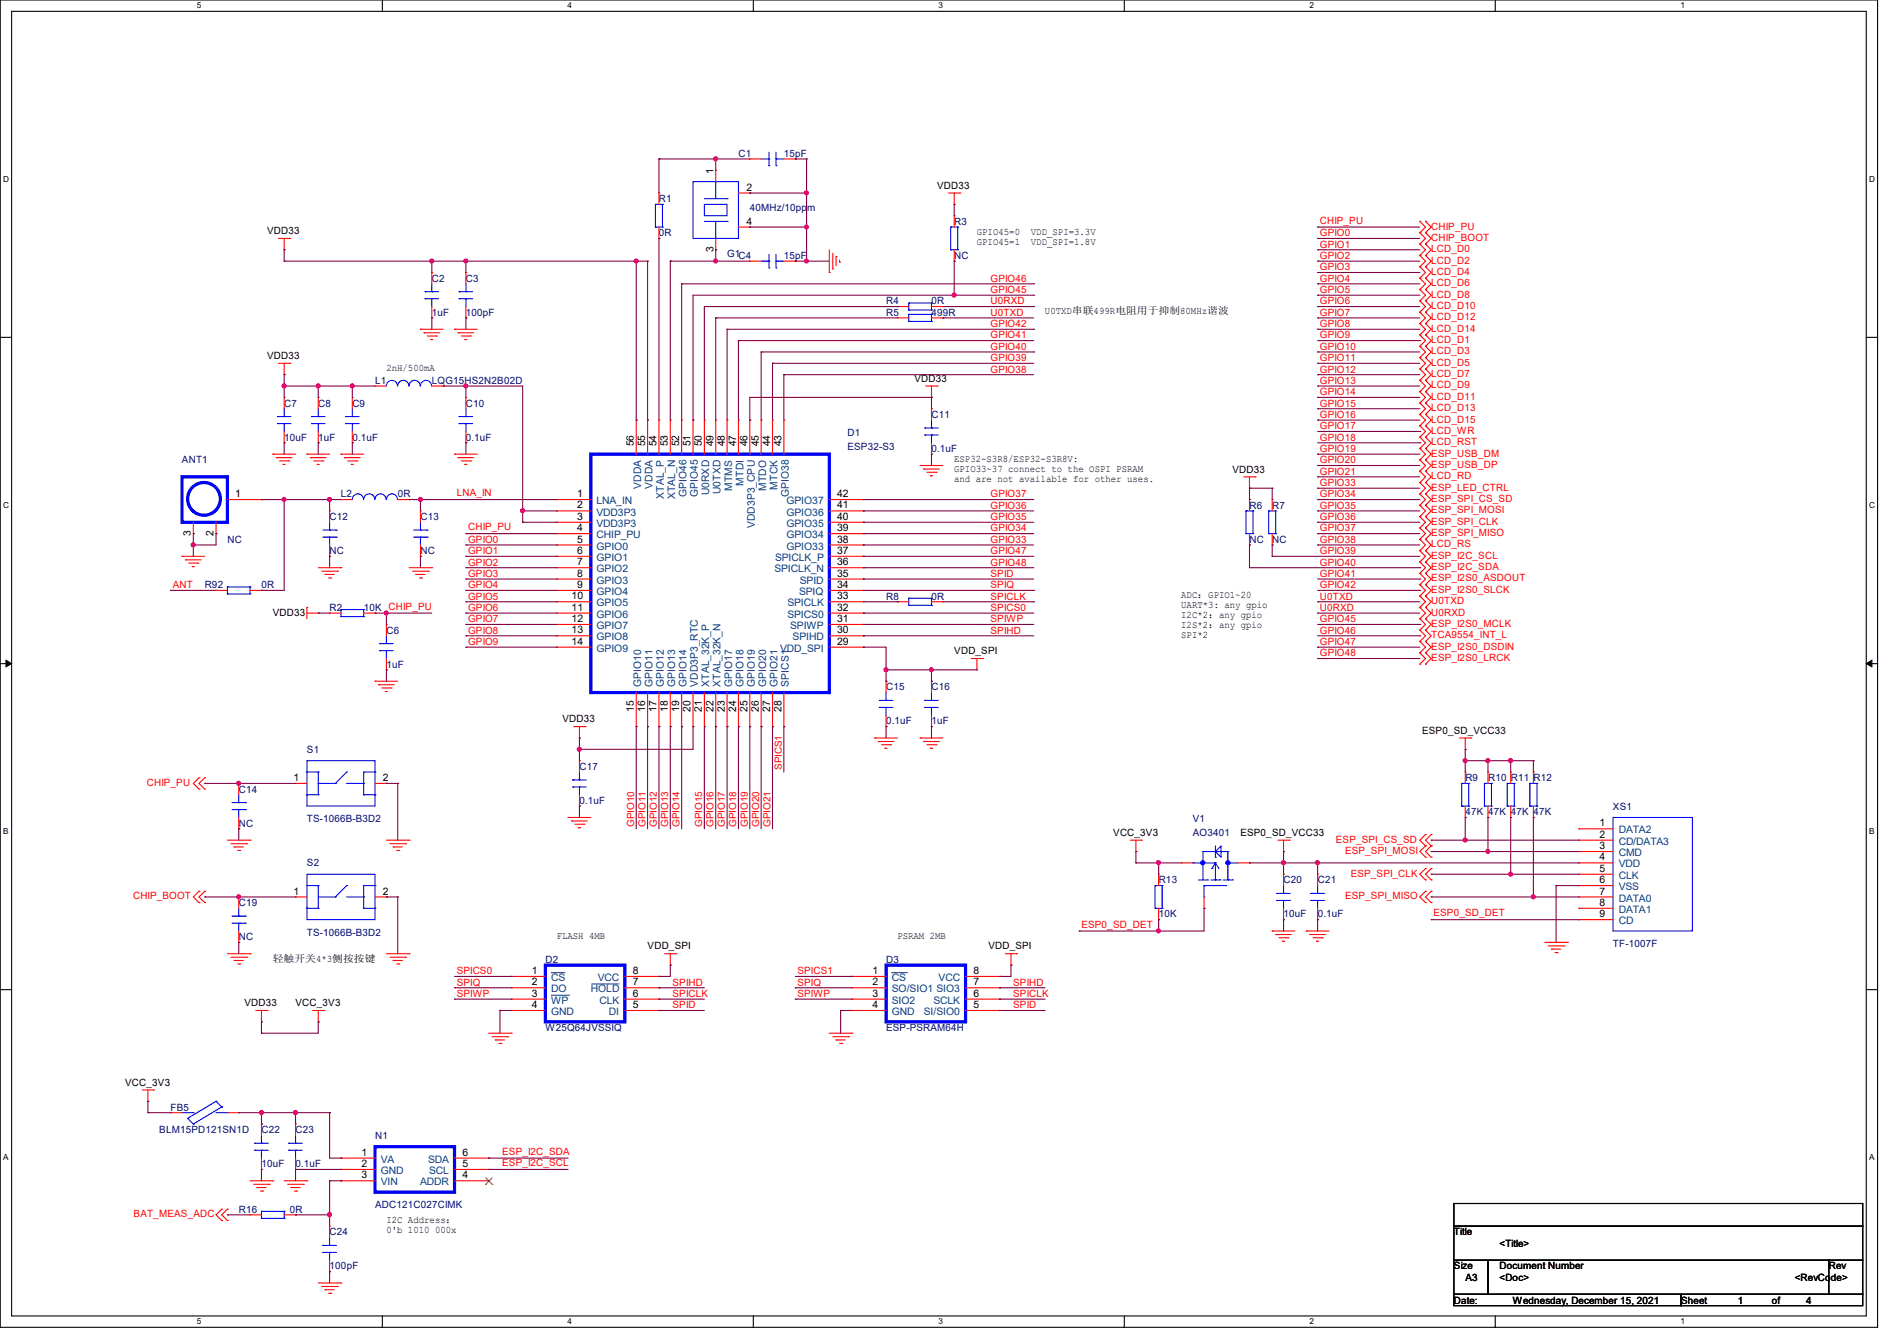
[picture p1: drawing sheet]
<svg xmlns="http://www.w3.org/2000/svg" width="297mm" height="210mm" viewBox="0 0 297 210" stroke-linecap="round" stroke-linejoin="round" font-family="sans-serif">
<defs><g id="words">
<g font-size="1.6">
<text x="111.7" y="27.2" transform="rotate(-90 111.7 27.2)">1</text>
<text x="116.9" y="29.8">2</text>
<text x="146.7" y="29.5">VDD33</text>
<text x="116.9" y="35.2">4</text>
<text x="41.8" y="36.7">VDD33</text>
<text x="111.7" y="39.5" transform="rotate(-90 111.7 39.5)">3</text>
<text x="152.9" y="36.8">GPIO45=0</text>
<text x="152.9" y="38.4">GPIO45=1</text>
<text x="161.4" y="36.8">VDD_SPI=3.3V</text>
<text x="161.4" y="38.4">VDD_SPI=1.8V</text>
<text x="163.6" y="49.2">U0TXD串联499R电阻用于抑制80MHz谐波</text>
<text x="41.8" y="56.2">VDD33</text>
<text x="60.5" y="58.1">2nH/500mA</text>
<text x="143.2" y="59.8">VDD33</text>
<text x="99.2" y="69.9" transform="rotate(-90 99.2 69.9)">56</text>
<text x="101" y="69.9" transform="rotate(-90 101 69.9)">55</text>
<text x="102.8" y="69.9" transform="rotate(-90 102.8 69.9)">54</text>
<text x="104.6" y="69.9" transform="rotate(-90 104.6 69.9)">53</text>
<text x="106.4" y="69.9" transform="rotate(-90 106.4 69.9)">52</text>
<text x="108.1" y="69.9" transform="rotate(-90 108.1 69.9)">51</text>
<text x="109.9" y="69.9" transform="rotate(-90 109.9 69.9)">50</text>
<text x="111.7" y="69.9" transform="rotate(-90 111.7 69.9)">49</text>
<text x="113.5" y="69.9" transform="rotate(-90 113.5 69.9)">48</text>
<text x="115.2" y="69.9" transform="rotate(-90 115.2 69.9)">47</text>
<text x="117" y="69.9" transform="rotate(-90 117 69.9)">46</text>
<text x="118.8" y="69.9" transform="rotate(-90 118.8 69.9)">45</text>
<text x="120.6" y="69.9" transform="rotate(-90 120.6 69.9)">44</text>
<text x="122.4" y="69.9" transform="rotate(-90 122.4 69.9)">43</text>
<text x="36.8" y="77.9">1</text>
<text x="90.4" y="77.9">1</text>
<text x="131.1" y="77.9">42</text>
<text x="149.4" y="72.3">ESP32-S3R8/ESP32-S3R8V:</text>
<text x="149.4" y="73.9">GPIO33~37 connect to the OSPI PSRAM</text>
<text x="149.4" y="75.5">and are not available for other uses.</text>
<text x="193" y="74">VDD33</text>
<text x="29.9" y="83.9" transform="rotate(-90 29.9 83.9)">3</text>
<text x="33.4" y="83.9" transform="rotate(-90 33.4 83.9)">2</text>
<text x="90.4" y="79.6">2</text>
<text x="90.4" y="81.4">3</text>
<text x="90.4" y="83.2">4</text>
<text x="131.1" y="83.2">39</text>
<text x="131.1" y="81.4">40</text>
<text x="131.1" y="79.6">41</text>
<text x="90.4" y="85">5</text>
<text x="90.4" y="86.7">6</text>
<text x="90.4" y="88.5">7</text>
<text x="131.1" y="88.5">36</text>
<text x="131.1" y="86.7">37</text>
<text x="131.1" y="85">38</text>
<text x="89.5" y="93.9">10</text>
<text x="89.5" y="95.6">11</text>
<text x="90.4" y="90.3">8</text>
<text x="90.4" y="92.1">9</text>
<text x="131.1" y="95.6">32</text>
<text x="131.1" y="93.9">33</text>
<text x="131.1" y="92.1">34</text>
<text x="131.1" y="90.3">35</text>
<text x="184.9" y="93.7">ADC：GPIO1~20</text>
<text x="184.9" y="95.3">UART*3: any gpio</text>
<text x="42.7" y="96.4">VDD33</text>
<text x="89.5" y="97.4">12</text>
<text x="89.5" y="99.2">13</text>
<text x="89.5" y="101">14</text>
<text x="131.1" y="101">29</text>
<text x="131.1" y="99.2">30</text>
<text x="131.1" y="97.4">31</text>
<text x="184.9" y="96.8">I2C*2：any gpio</text>
<text x="184.9" y="98.4">I2S*2：any gpio</text>
<text x="184.9" y="99.9">SPI*2</text>
<text x="149.4" y="102.4">VDD_SPI</text>
<text x="88.1" y="113.1">VDD33</text>
<text x="99.2" y="111.5" transform="rotate(-90 99.2 111.5)">15</text>
<text x="101" y="111.5" transform="rotate(-90 101 111.5)">16</text>
<text x="102.8" y="111.5" transform="rotate(-90 102.8 111.5)">17</text>
<text x="104.6" y="111.5" transform="rotate(-90 104.6 111.5)">18</text>
<text x="106.4" y="111.5" transform="rotate(-90 106.4 111.5)">19</text>
<text x="108.1" y="111.5" transform="rotate(-90 108.1 111.5)">20</text>
<text x="109.9" y="111.5" transform="rotate(-90 109.9 111.5)">21</text>
<text x="111.7" y="111.5" transform="rotate(-90 111.7 111.5)">22</text>
<text x="113.5" y="111.5" transform="rotate(-90 113.5 111.5)">23</text>
<text x="115.2" y="111.5" transform="rotate(-90 115.2 111.5)">24</text>
<text x="117" y="111.5" transform="rotate(-90 117 111.5)">25</text>
<text x="118.8" y="111.5" transform="rotate(-90 118.8 111.5)">26</text>
<text x="120.6" y="111.5" transform="rotate(-90 120.6 111.5)">27</text>
<text x="122.4" y="111.5" transform="rotate(-90 122.4 111.5)">28</text>
<text x="222.6" y="114.9">ESP0_SD_VCC33</text>
<text x="45.9" y="122.3">1</text>
<text x="60" y="122.3">2</text>
<text x="174.3" y="130.9">VCC_3V3</text>
<text x="194.2" y="130.9">ESP0_SD_VCC33</text>
<text x="250.4" y="131.2">2</text>
<text x="250.4" y="129.4">1</text>
<text x="250.4" y="133">3</text>
<text x="250.4" y="134.7">4</text>
<text x="250.4" y="136.5">5</text>
<text x="45.9" y="140.1">1</text>
<text x="60" y="140.1">2</text>
<text x="250.4" y="138.3">6</text>
<text x="250.4" y="140.1">7</text>
<text x="250.4" y="141.9">8</text>
<text x="250.4" y="143.6">9</text>
<text x="87.2" y="147">FLASH 4MB</text>
<text x="101.4" y="148.7">VDD_SPI</text>
<text x="140.5" y="147">PSRAM 2MB</text>
<text x="154.7" y="148.7">VDD_SPI</text>
<text x="42.7" y="150.6">轻触开关4*3侧按按键</text>
<text x="83.3" y="152.5">1</text>
<text x="83.3" y="154.3">2</text>
<text x="99.1" y="154.3">7</text>
<text x="99.1" y="152.5">8</text>
<text x="136.6" y="152.5">1</text>
<text x="136.6" y="154.3">2</text>
<text x="152.4" y="154.3">7</text>
<text x="152.4" y="152.5">8</text>
<text x="38.3" y="157.6">VDD33</text>
<text x="46.3" y="157.6">VCC_3V3</text>
<text x="83.3" y="156.1">3</text>
<text x="83.3" y="157.9">4</text>
<text x="99.1" y="157.9">5</text>
<text x="99.1" y="156.1">6</text>
<text x="136.6" y="156.1">3</text>
<text x="136.6" y="157.9">4</text>
<text x="152.4" y="157.9">5</text>
<text x="152.4" y="156.1">6</text>
<text x="19.6" y="170">VCC_3V3</text>
<text x="56.6" y="181">1</text>
<text x="56.6" y="182.8">2</text>
<text x="56.6" y="184.5">3</text>
<text x="72.4" y="184.5">4</text>
<text x="72.4" y="182.8">5</text>
<text x="72.4" y="181">6</text>
<text x="60.5" y="191.5">I2C Address：</text>
<text x="60.5" y="193">0'b 1010 000x</text>
<text x="227.6" y="193.5">Title</text>
<text x="234.8" y="195.2">&lt;Title&gt;</text>
<text x="227.6" y="198.8">Size</text>
<text x="229.4" y="200.6">A3</text>
<text x="234.8" y="198.8">Document Number</text>
<text x="234.8" y="200.6">&lt;Doc&gt;</text>
<text x="281" y="200.6">&lt;RevCode&gt;</text>
<text x="286.3" y="198.8">Rev</text>
<text x="227.6" y="204.1">Date:</text>
<text x="236.9" y="204.1">Wednesday, December 15, 2021</text>
<text x="263.2" y="204.1">Sheet</text>
<text x="272.1" y="204.1">1</text>
<text x="277.4" y="204.1">of</text>
<text x="282.8" y="204.1">4</text>
</g>
<g font-size="1.6" fill="#000080">
<text x="115.6" y="24.6">C1</text>
<text x="122.7" y="24.6">15pF</text>
<text x="103.2" y="31.7">R1</text>
<text x="117.4" y="33.1">40MHz/10ppm</text>
<text x="149.4" y="35.2">R3</text>
<text x="103.2" y="37">0R</text>
<text x="113.8" y="40.2">G1C4</text>
<text x="122.7" y="40.6">15pF</text>
<text x="149.4" y="40.6">NC</text>
<text x="67.6" y="44.1">C2</text>
<text x="72.9" y="44.1">C3</text>
<text x="138.7" y="47.7">R4</text>
<text x="145.8" y="47.7">0R</text>
<text x="67.6" y="49.4">1uF</text>
<text x="72.9" y="49.4">100pF</text>
<text x="138.7" y="49.4">R5</text>
<text x="145.8" y="49.4">499R</text>
<text x="44.5" y="63.7">C7</text>
<text x="49.8" y="63.7">C8</text>
<text x="55.2" y="63.7">C9</text>
<text x="58.7" y="60.1">L1</text>
<text x="67.6" y="60.1">LQG15HS2N2B02D</text>
<text x="72.9" y="63.7">C10</text>
<text x="145.8" y="65.4">C11</text>
<text x="44.5" y="69">10uF</text>
<text x="49.8" y="69">1uF</text>
<text x="55.2" y="69">0.1uF</text>
<text x="72.9" y="69">0.1uF</text>
<text x="132.7" y="68.3">D1</text>
<text x="132.7" y="70.4">ESP32-S3</text>
<text x="145.8" y="70.8">0.1uF</text>
<text x="28.5" y="72.6">ANT1</text>
<text x="53.4" y="77.9">L2</text>
<text x="62.3" y="77.9">0R</text>
<text x="51.6" y="81.4">C12</text>
<text x="65.8" y="81.4">C13</text>
<text x="195.6" y="79.7">R6</text>
<text x="199.2" y="79.7">R7</text>
<text x="35.6" y="85">NC</text>
<text x="51.6" y="86.8">NC</text>
<text x="65.8" y="86.8">NC</text>
<text x="195.6" y="85">NC</text>
<text x="199.2" y="85">NC</text>
<text x="32" y="92.1">R92</text>
<text x="40.9" y="92.1">0R</text>
<text x="51.6" y="95.7">R2</text>
<text x="56.9" y="95.7">10K CHIP_PU</text>
<text x="138.7" y="93.9">R8</text>
<text x="145.8" y="93.9">0R</text>
<text x="60.5" y="99.2">C6</text>
<text x="60.5" y="104.6">1uF</text>
<text x="138.7" y="108.1">C15</text>
<text x="138.7" y="113.5">0.1uF</text>
<text x="145.8" y="108.1">C16</text>
<text x="145.8" y="113.5">1uF</text>
<text x="48.1" y="117.9">S1</text>
<text x="37.4" y="124.1">C14</text>
<text x="90.7" y="120.6">C17</text>
<text x="90.7" y="125.9">0.1uF</text>
<text x="229.4" y="122.3">R9</text>
<text x="233" y="122.3">R10 R11 R12</text>
<text x="37.4" y="129.5">NC</text>
<text x="48.1" y="128.7">TS-1066B-B3D2</text>
<text x="186.7" y="128.7">V1</text>
<text x="186.7" y="130.9">AO3401</text>
<text x="229.4" y="127.7">47K 47K 47K 47K</text>
<text x="252.5" y="126.8">XS1</text>
<text x="48.1" y="135.7">S2</text>
<text x="37.4" y="141.9">C19</text>
<text x="181.4" y="138.3">R13</text>
<text x="181.4" y="143.7">10K</text>
<text x="201" y="138.3">C20</text>
<text x="201" y="143.7">10uF</text>
<text x="206.3" y="138.3">C21</text>
<text x="206.3" y="143.7">0.1uF</text>
<text x="37.4" y="147.2">NC</text>
<text x="48.1" y="146.5">TS-1066B-B3D2</text>
<text x="252.5" y="148.3">TF-1007F</text>
<text x="85.4" y="150.8">D2</text>
<text x="138.7" y="150.8">D3</text>
<text x="85.4" y="161.5">W25Q64JVSSIQ</text>
<text x="138.7" y="161.5">ESP-PSRAM64H</text>
<text x="26.7" y="173.9">FB5</text>
<text x="24.9" y="177.5">BLM15PD121SN1D</text>
<text x="40.9" y="177.5">C22</text>
<text x="46.3" y="177.5">C23</text>
<text x="58.7" y="178.4">N1</text>
<text x="40.9" y="182.8">10uF</text>
<text x="46.3" y="182.8">0.1uF</text>
<text x="37.4" y="189.9">R16</text>
<text x="45.4" y="189.9">0R</text>
<text x="58.7" y="189.2">ADC121C027CIMK</text>
<text x="51.6" y="193.5">C24</text>
<text x="51.6" y="198.8">100pF</text>
</g>
<g font-size="1.6" fill="#f00">
<text x="206.6" y="35">CHIP_PU</text>
<text x="224.1" y="35.9">CHIP_PU</text>
<text x="206.6" y="37">GPIO0</text>
<text x="206.6" y="38.8">GPIO1</text>
<text x="206.6" y="40.6">GPIO2</text>
<text x="224.1" y="39.5">LCD_D0</text>
<text x="224.1" y="41.3">LCD_D2</text>
<text x="224.1" y="37.7">CHIP_BOOT</text>
<text x="155.1" y="44.1">GPIO46</text>
<text x="155.1" y="45.9">GPIO45</text>
<text x="155.1" y="47.7">U0RXD</text>
<text x="206.6" y="42.3">GPIO3</text>
<text x="206.6" y="44.1">GPIO4</text>
<text x="206.6" y="45.9">GPIO5</text>
<text x="206.6" y="47.7">GPIO6</text>
<text x="224.1" y="44.8">LCD_D6</text>
<text x="224.1" y="46.6">LCD_D8</text>
<text x="224.1" y="43.1">LCD_D4</text>
<text x="155.1" y="53">GPIO41</text>
<text x="155.1" y="51.2">GPIO42</text>
<text x="155.1" y="49.4">U0TXD</text>
<text x="206.6" y="49.4">GPIO7</text>
<text x="206.6" y="51.2">GPIO8</text>
<text x="206.6" y="53">GPIO9</text>
<text x="224.1" y="48.4">LCD_D10</text>
<text x="224.1" y="50.2">LCD_D12</text>
<text x="224.1" y="51.9">LCD_D14</text>
<text x="224.1" y="53.7">LCD_D1</text>
<text x="155.1" y="58.3">GPIO38</text>
<text x="155.1" y="56.6">GPIO39</text>
<text x="155.1" y="54.8">GPIO40</text>
<text x="206.6" y="54.8">GPIO10</text>
<text x="206.6" y="56.6">GPIO11</text>
<text x="206.6" y="58.3">GPIO12</text>
<text x="224.1" y="57.3">LCD_D5</text>
<text x="224.1" y="59.1">LCD_D7</text>
<text x="224.1" y="55.5">LCD_D3</text>
<text x="206.6" y="60.1">GPIO13</text>
<text x="206.6" y="61.9">GPIO14</text>
<text x="206.6" y="63.7">GPIO15</text>
<text x="206.6" y="65.4">GPIO16</text>
<text x="224.1" y="64.4">LCD_D13</text>
<text x="224.1" y="62.6">LCD_D11</text>
<text x="224.1" y="60.8">LCD_D9</text>
<text x="206.6" y="67.2">GPIO17</text>
<text x="206.6" y="69">GPIO18</text>
<text x="206.6" y="70.8">GPIO19</text>
<text x="224.1" y="71.5">ESP_USB_DM</text>
<text x="224.1" y="66.2">LCD_D15</text>
<text x="224.1" y="67.9">LCD_WR</text>
<text x="224.1" y="69.7">LCD_RST</text>
<text x="71.5" y="77.7">LNA_IN</text>
<text x="155.1" y="77.9">GPIO37</text>
<text x="206.6" y="72.6">GPIO20</text>
<text x="206.6" y="74.3">GPIO21</text>
<text x="206.6" y="77.9">GPIO34</text>
<text x="206.6" y="76.1">GPIO33</text>
<text x="224.1" y="73.3">ESP_USB_DP</text>
<text x="224.1" y="76.8">ESP_LED_CTRL</text>
<text x="224.1" y="75.1">LCD_RD</text>
<text x="73.3" y="83">CHIP_PU</text>
<text x="155.1" y="79.7">GPIO36</text>
<text x="155.1" y="81.4">GPIO35</text>
<text x="155.1" y="83.2">GPIO34</text>
<text x="206.6" y="83.2">GPIO37</text>
<text x="206.6" y="81.4">GPIO36</text>
<text x="206.6" y="79.7">GPIO35</text>
<text x="224.1" y="80.4">ESP_SPI_MOSI</text>
<text x="224.1" y="78.6">ESP_SPI_CS_SD</text>
<text x="224.1" y="82.2">ESP_SPI_CLK</text>
<text x="224.1" y="83.9">ESP_SPI_MISO</text>
<text x="73.3" y="85">GPIO0</text>
<text x="73.3" y="86.8">GPIO1</text>
<text x="73.3" y="88.6">GPIO2</text>
<text x="155.1" y="85">GPIO33</text>
<text x="155.1" y="88.6">GPIO48</text>
<text x="155.1" y="86.8">GPIO47</text>
<text x="206.6" y="85">GPIO38</text>
<text x="206.6" y="86.8">GPIO39</text>
<text x="206.6" y="88.6">GPIO40</text>
<text x="224.1" y="87.5">ESP_I2C_SCL</text>
<text x="224.1" y="89.3">ESP_I2C_SDA</text>
<text x="224.1" y="85.7">LCD_RS</text>
<text x="27.1" y="92.1">ANT</text>
<text x="73.3" y="90.3">GPIO3</text>
<text x="73.3" y="92.1">GPIO4</text>
<text x="73.3" y="93.9">GPIO5</text>
<text x="73.3" y="95.7">GPIO6</text>
<text x="155.1" y="90.3">SPID</text>
<text x="155.1" y="92.1">SPIQ</text>
<text x="155.1" y="95.7">SPICS0</text>
<text x="155.1" y="93.9">SPICLK</text>
<text x="206.6" y="90.3">GPIO41</text>
<text x="206.6" y="92.1">GPIO42</text>
<text x="206.6" y="93.9">U0TXD</text>
<text x="206.6" y="95.7">U0RXD</text>
<text x="224.1" y="94.6">U0TXD</text>
<text x="224.1" y="92.8">ESP_I2S0_SLCK</text>
<text x="224.1" y="91.1">ESP_I2S0_ASDOUT</text>
<text x="73.3" y="97.5">GPIO7</text>
<text x="73.3" y="99.2">GPIO8</text>
<text x="73.3" y="101">GPIO9</text>
<text x="155.1" y="97.5">SPIWP</text>
<text x="155.1" y="99.2">SPIHD</text>
<text x="206.6" y="99.2">GPIO46</text>
<text x="206.6" y="97.5">GPIO45</text>
<text x="206.6" y="101">GPIO47</text>
<text x="224.1" y="99.9">TCA9554_INT_L</text>
<text x="224.1" y="96.4">U0RXD</text>
<text x="224.1" y="98.2">ESP_I2S0_MCLK</text>
<text x="224.1" y="101.7">ESP_I2S0_DSDIN</text>
<text x="206.6" y="102.8">GPIO48</text>
<text x="224.1" y="103.5">ESP_I2S0_LRCK</text>
<text x="23" y="123.1">CHIP_PU</text>
<text x="209.1" y="132">ESP_SPI_CS_SD</text>
<text x="210.6" y="133.7">ESP_SPI_MOSI</text>
<text x="211.5" y="137.3">ESP_SPI_CLK</text>
<text x="20.8" y="140.8">CHIP_BOOT</text>
<text x="210.6" y="140.8">ESP_SPI_MISO</text>
<text x="224.4" y="143.5">ESP0_SD_DET</text>
<text x="169.3" y="145.2">ESP0_SD_DET</text>
<text x="71.5" y="154.3">SPIQ</text>
<text x="71.5" y="152.6">SPICS0</text>
<text x="105.3" y="154.3">SPIHD</text>
<text x="124.8" y="154.3">SPIQ</text>
<text x="124.8" y="152.6">SPICS1</text>
<text x="158.6" y="154.3">SPIHD</text>
<text x="71.5" y="156.1">SPIWP</text>
<text x="105.3" y="157.9">SPID</text>
<text x="105.3" y="156.1">SPICLK</text>
<text x="124.8" y="156.1">SPIWP</text>
<text x="158.6" y="157.9">SPID</text>
<text x="158.6" y="156.1">SPICLK</text>
<text x="78.6" y="182.6">ESP_I2C_SCL</text>
<text x="78.6" y="180.8">ESP_I2C_SDA</text>
<text x="20.9" y="190.6">BAT_MEAS_ADC</text>
</g>
<g font-size="1.6" fill="#004080">
<text x="100.4" y="76.6" transform="rotate(-90 100.4 76.6)">VDDA</text>
<text x="102.2" y="76.6" transform="rotate(-90 102.2 76.6)">VDDA</text>
<text x="107.5" y="77.9" transform="rotate(-90 107.5 77.9)">GPIO46</text>
<text x="109.3" y="77.9" transform="rotate(-90 109.3 77.9)">GPIO45</text>
<text x="111" y="77.6" transform="rotate(-90 111 77.6)">U0RXD</text>
<text x="112.8" y="77.4" transform="rotate(-90 112.8 77.4)">U0TXD</text>
<text x="114.6" y="76.8" transform="rotate(-90 114.6 76.8)">MTMS</text>
<text x="116.4" y="76" transform="rotate(-90 116.4 76)">MTDI</text>
<text x="119.9" y="76.8" transform="rotate(-90 119.9 76.8)">MTDO</text>
<text x="121.7" y="76.7" transform="rotate(-90 121.7 76.7)">MTCK</text>
<text x="123.5" y="77.9" transform="rotate(-90 123.5 77.9)">GPIO38</text>
<text x="93.4" y="79">LNA_IN</text>
<text x="93.4" y="80.7">VDD3P3</text>
<text x="93.4" y="82.5">VDD3P3</text>
<text x="103.9" y="78.1" transform="rotate(-90 103.9 78.1)">XTAL_P</text>
<text x="105.7" y="78.2" transform="rotate(-90 105.7 78.2)">XTAL_N</text>
<text x="118.2" y="82.7" transform="rotate(-90 118.2 82.7)">VDD3P3_CPU</text>
<text x="123.1" y="82.5">GPIO35</text>
<text x="123.1" y="80.7">GPIO36</text>
<text x="123.1" y="79">GPIO37</text>
<text x="93.4" y="84.3">CHIP_PU</text>
<text x="93.4" y="86.1">GPIO0</text>
<text x="93.4" y="87.8">GPIO1</text>
<text x="93.4" y="89.6">GPIO2</text>
<text x="121.3" y="89.6">SPICLK_N</text>
<text x="121.3" y="87.8">SPICLK_P</text>
<text x="123.1" y="86.1">GPIO33</text>
<text x="123.1" y="84.3">GPIO34</text>
<text x="93.4" y="91.4">GPIO3</text>
<text x="93.4" y="93.2">GPIO4</text>
<text x="93.4" y="95">GPIO5</text>
<text x="123.3" y="95">SPICLK</text>
<text x="125.1" y="93.2">SPIQ</text>
<text x="125.2" y="91.4">SPID</text>
<text x="93.4" y="96.7">GPIO6</text>
<text x="93.4" y="98.5">GPIO7</text>
<text x="93.4" y="100.3">GPIO8</text>
<text x="123.3" y="96.7">SPICS0</text>
<text x="123.7" y="98.5">SPIWP</text>
<text x="124.1" y="100.3">SPIHD</text>
<text x="93.4" y="102.1">GPIO9</text>
<text x="100.4" y="107.6" transform="rotate(-90 100.4 107.6)">GPIO10</text>
<text x="102.2" y="107.6" transform="rotate(-90 102.2 107.6)">GPIO11</text>
<text x="103.9" y="107.6" transform="rotate(-90 103.9 107.6)">GPIO12</text>
<text x="105.7" y="107.6" transform="rotate(-90 105.7 107.6)">GPIO13</text>
<text x="107.5" y="107.6" transform="rotate(-90 107.5 107.6)">GPIO14</text>
<text x="109.3" y="107.6" transform="rotate(-90 109.3 107.6)">VDD3P3_RTC</text>
<text x="111" y="107.6" transform="rotate(-90 111 107.6)">XTAL_32K_P</text>
<text x="112.8" y="107.6" transform="rotate(-90 112.8 107.6)">XTAL_32K_N</text>
<text x="114.6" y="107.6" transform="rotate(-90 114.6 107.6)">GPIO17</text>
<text x="116.4" y="107.6" transform="rotate(-90 116.4 107.6)">GPIO18</text>
<text x="118.2" y="107.6" transform="rotate(-90 118.2 107.6)">GPIO19</text>
<text x="119.9" y="107.6" transform="rotate(-90 119.9 107.6)">GPIO20</text>
<text x="121.7" y="107.6" transform="rotate(-90 121.7 107.6)">GPIO21</text>
<text x="122.1" y="102.1">VDD_SPI</text>
<text x="123.5" y="107.6" transform="rotate(-90 123.5 107.6)">SPICS1</text>
<text x="253.4" y="130.5">DATA2</text>
<text x="253.4" y="134.1">CMD</text>
<text x="253.4" y="135.8">VDD</text>
<text x="253.4" y="137.6">CLK</text>
<text x="253.4" y="132.3">CD/DATA3</text>
<text x="253.4" y="139.4">VSS</text>
<text x="253.4" y="141.2">DATA0</text>
<text x="253.4" y="143">DATA1</text>
<text x="253.4" y="144.7">CD</text>
<text x="86.3" y="153.6">CS</text>
<text x="86.3" y="155.4">DO</text>
<text x="92.5" y="155.4">HOLD</text>
<text x="93.6" y="153.6">VCC</text>
<text x="139.6" y="153.6">CS</text>
<text x="139.6" y="155.4">SO/SIO1 SIO3</text>
<text x="147" y="153.6">VCC</text>
<text x="86.3" y="157.2">WP</text>
<text x="86.3" y="159">GND</text>
<text x="93.9" y="157.2">CLK</text>
<text x="95.3" y="159">DI</text>
<text x="139.6" y="157.2">SIO2</text>
<text x="139.6" y="159">GND</text>
<text x="144.6" y="159">SI/SIO0</text>
<text x="146.1" y="157.2">SCLK</text>
<text x="59.6" y="182.1">VA</text>
<text x="59.6" y="183.9">GND</text>
<text x="59.6" y="185.6">VIN</text>
<text x="65.8" y="185.6">ADDR</text>
<text x="67" y="182.1">SDA</text>
<text x="67.2" y="183.9">SCL</text>
</g>
<g font-size="1.5" fill="#f00">
<text x="122.4" y="120.6" transform="rotate(-90 122.4 120.6)">SPICS1</text>
<text x="99.3" y="129.5" transform="rotate(-90 99.3 129.5)">GPIO10</text>
<text x="101.1" y="129.5" transform="rotate(-90 101.1 129.5)">GPIO11</text>
<text x="102.8" y="129.5" transform="rotate(-90 102.8 129.5)">GPIO12</text>
<text x="104.6" y="129.5" transform="rotate(-90 104.6 129.5)">GPIO13</text>
<text x="106.4" y="129.5" transform="rotate(-90 106.4 129.5)">GPIO14</text>
<text x="109.9" y="129.5" transform="rotate(-90 109.9 129.5)">GPIO15</text>
<text x="111.7" y="129.5" transform="rotate(-90 111.7 129.5)">GPIO16</text>
<text x="113.5" y="129.5" transform="rotate(-90 113.5 129.5)">GPIO17</text>
<text x="115.3" y="129.5" transform="rotate(-90 115.3 129.5)">GPIO18</text>
<text x="117.1" y="129.5" transform="rotate(-90 117.1 129.5)">GPIO19</text>
<text x="118.8" y="129.5" transform="rotate(-90 118.8 129.5)">GPIO20</text>
<text x="120.6" y="129.5" transform="rotate(-90 120.6 129.5)">GPIO21</text>
</g>
<g font-size="1.3">
<text x="30.8" y="1.3">5</text>
<text x="88.9" y="1.3">4</text>
<text x="146.9" y="1.3">3</text>
<text x="205" y="1.3">2</text>
<text x="263.1" y="1.3">1</text>
<text x=".5" y="28.4">D</text>
<text x="292.6" y="28.4">D</text>
<text x=".5" y="79.5">C</text>
<text x="292.6" y="79.5">C</text>
<text x=".5" y="130.6">B</text>
<text x="292.6" y="130.6">B</text>
<text x=".5" y="181.7">A</text>
<text x="292.6" y="181.7">A</text>
<text x="30.8" y="207.4">5</text>
<text x="88.9" y="207.4">4</text>
<text x="146.9" y="207.4">3</text>
<text x="205" y="207.4">2</text>
<text x="263.1" y="207.4">1</text>
</g>
</g></defs>
<path d="M0 0h294v207.9h-294zM1.8 1.8h290.4v204.3h-290.4z" fill="none" stroke="#000" stroke-width=".17"/>
<g fill="#fff">
<path d="M30.8 .2h.7v1.4h-.7z"/>
<path d="M30.8 206.2h.7v1.4h-.7z"/>
</g>
<path d="M59.9 0v1.8M59.9 206.1v1.8" fill="none" stroke="#000" stroke-width=".17"/>
<g fill="#fff">
<path d="M88.9 .2h.6v1.4h-.6z"/>
<path d="M88.9 206.2h.6v1.4h-.6z"/>
</g>
<path d="M117.9 0v1.8M117.9 206.1v1.8" fill="none" stroke="#000" stroke-width=".17"/>
<g fill="#fff">
<path d="M146.9 .2h.7v1.4h-.7z"/>
<path d="M146.9 206.2h.7v1.4h-.7z"/>
</g>
<path d="M176 0v1.8M176 206.1v1.8" fill="none" stroke="#000" stroke-width=".17"/>
<g fill="#fff">
<path d="M205 .2h.7v1.4h-.7z"/>
<path d="M205 206.2h.7v1.4h-.7z"/>
</g>
<path d="M234.1 0v1.8M234.1 206.1v1.8" fill="none" stroke="#000" stroke-width=".17"/>
<g fill="#fff">
<path d="M263.1 .2h.7v1.4h-.7z"/>
<path d="M263.1 206.2h.7v1.4h-.7z"/>
<path d="M.5 27.3h.9v1.4h-.9z"/>
<path d="M292.7 27.3h.8v1.4h-.8z"/>
<path d="M.5 78.4h.9v1.4h-.9z"/>
<path d="M292.7 78.4h.8v1.4h-.8z"/>
</g>
<path d="M0 52.8h1.8M292.2 52.8h1.8" fill="none" stroke="#000" stroke-width=".17"/>
<g fill="#fff">
<path d="M.5 129.5h.8v1.4h-.8z"/>
<path d="M292.7 129.5h.8v1.4h-.8z"/>
</g>
<path d="M0 103.9h1.8M292.2 103.9h1.8" fill="none" stroke="#000" stroke-width=".17"/>
<path d="M.9 103.4l.9 .5-.9 .5zM292.2 103.9l.9-.5v1z" fill="#000" stroke="#000" stroke-width=".16"/>
<g fill="#fff">
<path d="M.5 180.5h.8v1.4h-.8z"/>
<path d="M292.7 180.5h.8v1.4h-.8z"/>
</g>
<path d="M0 155h1.8M292.2 155h1.8M227.6 188.5h64v3.5h-64zM227.6 192h64v5.4h-64zM227.6 197.4h5.4v5.3h-5.4zM233 197.4h53.3v5.3h-53.3zM286.3 197.4h5.3v5.3h-5.3zM227.6 202.7h35.6v1.8h-35.6zM263.2 202.7h28.4v1.8h-28.4z" fill="none" stroke="#000" stroke-width=".17"/>
<g fill="none" stroke="#f00" stroke-width=".17">
<path d="M43.6 37.3h1.8M44.5 39.1h.1M44.5 37.3v1.8M45.4 37.3h.1M103.2 37.3h.1M103.2 30.2h.1M103.2 30.2v1.8M103.2 35.6v1.7M112.1 39.1h.1M112.1 26.7h.1M112.1 26.7v1.7M112.1 37.3v1.8"/>
<path d="M115.6 30.2h1.8M115.6 35.6h1.8M117.4 30.2h.1M117.4 35.6h.1M117.4 24.9h.1M117.4 24.9h1.8M122.7 24.9h1.8M124.5 24.9h.1M129.8 39.1v3.6M130.4 39.7v2.4M148.5 30.2h1.8M149.4 32h.1"/>
<path d="M149.4 33.8h.1M149.4 30.2v1.8M149.4 33.8v1.8M149.4 39.1v1.8M150.3 30.2h.1M222.3 38.2h.1M222.3 36.4h.1M222.3 34.7h.1M222.3 38.2l.9 .9-.9 .9M222.3 36.4l.9 .9-.9 .9M222.3 34.7l.9 .9-.9 .8M223.2 38.2h.1"/>
<path d="M223.2 36.4h.1M223.2 34.7h.1M223.2 38.2l.9 .9-.9 .9M223.2 36.4l.9 .9-.9 .9M223.2 34.7l.9 .9-.9 .8M43.6 56.9h1.8M44.5 58.7h.1M44.5 56.9v1.8M45.4 56.9h.1M65.8 51.6h.1M65.8 51.6h3.6M66.4 52.1h.1"/>
<path d="M66.4 52.1h2.4M66.9 52.6h1.4M67.4 53.2h.1M67.4 53.2h.4M67.6 49.8h.1M67.6 42.7h.1M67.6 42.7v1.7M67.6 48v1.8M68.3 52.6h.1M71.2 51.6h.1M71.2 51.6h3.5M71.7 52.1h.1"/>
<path d="M71.7 52.1h2.5M72.2 52.6h1.5M72.8 53.2h.1M72.8 53.2h.3M72.9 49.8h.1M72.9 42.7h.1M72.9 42.7v1.7M72.9 48v1.8M73.7 52.6h.1M117.4 40.9h.1M117.4 40.9h1.8M122.7 40.9h1.8"/>
<path d="M124.5 40.9h.1M129.8 42.7h.1M130.4 42.1h.1M130.9 40.2h.1M130.9 40.2v1.4M131.4 41.1h.1M131.4 40.7v.4M140.5 48h.1M140.5 49.8h.1M140.5 48h1.8M140.5 49.8h1.8M145.8 48h1.8"/>
<path d="M145.8 49.8h1.8M147.6 48h.1M147.6 49.8h.1M149.4 40.9h.1M222.3 40h.1M222.3 41.8h.1M222.3 45.3h.1M222.3 43.6h.1M222.3 47.1h.1M222.3 48.9h.1M222.3 50.7h.1M222.3 52.5h.1"/>
<path d="M222.3 57.8h.1M222.3 56h.1M222.3 59.6h.1M222.3 54.2h.1M222.3 40l.9 .9-.9 .9M222.3 43.6l.9 .8-.9 .9M222.3 45.3l.9 .9-.9 .9M222.3 47.1l.9 .9-.9 .9M222.3 48.9l.9 .9-.9 .9M222.3 50.7l.9 .9-.9 .9M222.3 41.8l.9 .9-.9 .9M222.3 56l.9 .9-.9 .9"/>
<path d="M222.3 59.6l.9 .9-.9 .8M222.3 57.8l.9 .9-.9 .9M222.3 54.2l.9 .9-.9 .9M222.3 52.5l.9 .8-.9 .9M223.2 40h.1M223.2 41.8h.1M223.2 45.3h.1M223.2 43.6h.1M223.2 47.1h.1M223.2 48.9h.1M223.2 50.7h.1M223.2 52.5h.1"/>
<path d="M223.2 57.8h.1M223.2 56h.1M223.2 59.6h.1M223.2 54.2h.1M223.2 40l.9 .9-.9 .9M223.2 43.6l.9 .8-.9 .9M223.2 45.3l.9 .9-.9 .9M223.2 47.1l.9 .9-.9 .9M223.2 48.9l.9 .9-.9 .9M223.2 50.7l.9 .9-.9 .9M223.2 41.8l.9 .9-.9 .9M223.2 56l.9 .9-.9 .9"/>
<path d="M223.2 59.6l.9 .9-.9 .8M223.2 57.8l.9 .9-.9 .9M223.2 54.2l.9 .9-.9 .9M223.2 52.5l.9 .8-.9 .9M35.6 78.2h5.3M40.9 78.2h.1M42.7 71.1h.1M42.7 71.1h3.6M43.3 71.7h.1M43.3 71.7h2.4M43.8 72.2h1.4M44.3 72.7h.1"/>
<path d="M44.3 72.7h.4M44.5 69.3h.1M44.5 62.2h.1M44.5 62.2v1.8M44.5 67.6v1.7M45.2 72.2h.1M48 71.1h.1M48 71.1h3.6M48.6 71.7h.1M48.6 71.7h2.5M49.1 72.2h1.4M49.7 72.7h.1"/>
<path d="M49.7 72.7h.3M49.8 69.3h.1M49.8 62.2h.1M49.8 62.2v1.8M49.8 67.6v1.7M50.5 72.2h.1M53.4 71.1h.1M53.4 78.2h.1M53.4 71.1h3.5M53.4 78.2h1.8M53.9 71.7h.1M53.9 71.7h2.5"/>
<path d="M54.4 72.2h1.5M55 72.7h.1M55 72.7h.3M55.2 69.3h.1M55.2 62.2h.1M55.2 62.2v1.8M55.2 67.6v1.7M55.9 72.2h.1M58.7 60.5h.1M58.7 60.5h1.8M62.3 78.2h1.8M64.1 78.2h.1"/>
<path d="M67.6 60.5h1.8M69.4 60.5h.1M71.2 71.1h.1M71.2 71.1h3.5M71.7 71.7h.1M71.7 71.7h2.5M72.2 72.2h1.5M72.8 72.7h.1M72.8 72.7h.3M72.9 69.3h.1M72.9 62.2h.1M72.9 62.2v1.8"/>
<path d="M72.9 67.6v1.7M73.7 72.2h.1M87.2 78.2h.1M87.2 78.2h5.3M99.6 65.8h.1M99.6 65.8v5.3M101.4 65.8h.1M101.4 65.8v5.3M103.2 65.8h.1M103.2 65.8v5.3M104.9 65.8h.1M104.9 65.8v5.3"/>
<path d="M106.7 65.8h.1M106.7 65.8v5.3M108.5 65.8h.1M108.5 65.8v5.3M110.3 65.8h.1M110.3 65.8v5.3M112.1 65.8h.1M112.1 65.8v5.3M113.8 65.8h.1M113.8 65.8v5.3M115.6 65.8h.1M115.6 65.8v5.3"/>
<path d="M117.4 65.8h.1M117.4 65.8v5.3M119.2 65.8h.1M119.2 65.8v5.3M120.9 65.8h.1M120.9 65.8v5.3M122.7 65.8h.1M122.7 65.8v5.3M129.8 78.2h5.4M135.2 78.2h.1M144.1 72.9h.1M144.1 72.9h3.5"/>
<path d="M144.6 73.4h.1M144.6 73.4h2.5M144.9 60.5h1.8M145.1 74h1.5M145.7 74.5h.1M145.7 74.5h.3M145.8 62.2h.1M145.8 71.1h.1M145.8 64h.1M145.8 60.5v1.7M145.8 64v1.8M145.8 69.3v1.8"/>
<path d="M146.6 74h.1M146.7 60.5h.1M194.7 74.7h1.8M195.6 76.5h.1M195.6 78.2h.1M195.6 74.7v1.8M195.6 78.2v1.8M196.5 74.7h.1M199.2 78.2h.1M199.2 78.2v1.8M222.3 72h.1M222.3 70.2h.1"/>
<path d="M222.3 73.8h.1M222.3 79.1h.1M222.3 77.3h.1M222.3 75.6h.1M222.3 64.9h.1M222.3 63.1h.1M222.3 61.3h.1M222.3 66.7h.1M222.3 68.5h.1M222.3 70.2l.9 .9-.9 .9M222.3 72l.9 .9-.9 .9M222.3 79.1l.9 .9-.9 .9"/>
<path d="M222.3 77.3l.9 .9-.9 .9M222.3 75.6l.9 .9-.9 .8M222.3 63.1l.9 .9-.9 .9M222.3 61.3l.9 .9-.9 .9M222.3 64.9l.9 .9-.9 .9M222.3 73.8l.9 .9-.9 .9M222.3 66.7l.9 .9-.9 .9M222.3 68.5l.9 .8-.9 .9M223.2 72h.1M223.2 70.2h.1M223.2 73.8h.1M223.2 79.1h.1"/>
<path d="M223.2 77.3h.1M223.2 75.6h.1M223.2 64.9h.1M223.2 63.1h.1M223.2 61.3h.1M223.2 66.7h.1M223.2 68.5h.1M223.2 70.2l.9 .9-.9 .9M223.2 72l.9 .9-.9 .9M223.2 79.1l.9 .9-.9 .9M223.2 77.3l.9 .9-.9 .9M223.2 75.6l.9 .9-.9 .8"/>
<path d="M223.2 63.1l.9 .9-.9 .9M223.2 61.3l.9 .9-.9 .9M223.2 64.9l.9 .9-.9 .9M223.2 73.8l.9 .9-.9 .9M223.2 66.7l.9 .9-.9 .9M223.2 68.5l.9 .8-.9 .9M28.5 87.1h.1M28.5 87.1h3.5M29 87.7h.1M29 87.7h2.5M29.5 88.2h1.5M30.1 88.7h.1"/>
<path d="M30.1 88.7h.3M30.3 83.6h.1M30.3 81.8v1.8M31 88.2h.1M33.8 92.5h.1M33.8 83.6h.1M33.8 92.5h1.8M33.8 81.8v1.8M39.2 92.5h1.7M40.9 92.5h.1M48 95.1h.1M48 96h1.8"/>
<path d="M48 95.1v1.8M49.8 96h.1M49.8 88.9h3.6M50.4 89.5h2.4M50.9 90h.1M50.9 90h1.4M51.4 90.5h.4M51.6 96h.1M51.6 80h.1M51.6 87.1h.1M51.6 96h1.8M51.6 80v1.8"/>
<path d="M51.6 85.3v1.8M51.8 90.5h.1M52.8 89.5h.1M53.4 88.9h.1M56.9 96h1.8M58.7 96h.1M60.5 97.8h.1M60.5 97.8v1.8M64.1 88.9h3.5M64.6 89.5h2.5M65.1 90h.1M65.1 90h1.4"/>
<path d="M65.7 90.5h.3M65.8 80h.1M65.8 87.1h.1M65.8 80v1.8M65.8 85.3v1.8M66 90.5h.1M67.1 89.5h.1M67.6 88.9h.1M87.2 80h.1M87.2 81.8h.1M87.2 83.6h.1M87.2 85.3h.1"/>
<path d="M87.2 87.1h.1M87.2 88.9h.1M87.2 90.7h.1M87.2 92.5h.1M87.2 94.2h.1M87.2 96h.1M87.2 97.8h.1M87.2 99.6h.1M87.2 88.9h5.3M87.2 87.1h5.3M87.2 96h5.3M87.2 94.2h5.3"/>
<path d="M87.2 92.5h5.3M87.2 80h5.3M87.2 81.8h5.3M87.2 83.6h5.3M87.2 85.3h5.3M87.2 90.7h5.3M87.2 97.8h5.3M87.2 99.6h5.3M129.8 88.9h5.4M129.8 87.1h5.4M129.8 96h5.4M129.8 94.2h5.4"/>
<path d="M129.8 92.5h5.4M129.8 80h5.4M129.8 81.8h5.4M129.8 83.6h5.4M129.8 85.3h5.4M129.8 90.7h5.4M129.8 97.8h5.4M129.8 99.6h5.4M135.2 99.6h.1M135.2 97.8h.1M135.2 88.9h.1M135.2 96h.1"/>
<path d="M135.2 94.2h.1M135.2 92.5h.1M135.2 90.7h.1M135.2 87.1h.1M135.2 85.3h.1M135.2 83.6h.1M135.2 81.8h.1M135.2 80h.1M140.5 94.2h.1M140.5 94.2h1.8M145.8 94.2h1.8M147.6 94.2h.1"/>
<path d="M195.6 85.3h.1M195.6 83.6v1.7M199.2 85.3h.1M199.2 83.6v1.7M222.3 80.9h.1M222.3 82.7h.1M222.3 84.5h.1M222.3 88h.1M222.3 86.2h.1M222.3 89.8h.1M222.3 98.7h.1M222.3 96.9h.1"/>
<path d="M222.3 95.1h.1M222.3 93.3h.1M222.3 91.6h.1M222.3 80.9l.9 .9-.9 .9M222.3 82.7l.9 .9-.9 .9M222.3 86.2l.9 .9-.9 .9M222.3 88l.9 .9-.9 .9M222.3 98.7l.9 .9-.9 .9M222.3 95.1l.9 .9-.9 .9M222.3 93.3l.9 .9-.9 .9M222.3 96.9l.9 .9-.9 .9M222.3 91.6l.9 .9-.9 .8"/>
<path d="M222.3 89.8l.9 .9-.9 .9M222.3 84.5l.9 .8-.9 .9M223.2 80.9h.1M223.2 82.7h.1M223.2 84.5h.1M223.2 88h.1M223.2 86.2h.1M223.2 89.8h.1M223.2 98.7h.1M223.2 96.9h.1M223.2 95.1h.1M223.2 93.3h.1"/>
<path d="M223.2 91.6h.1M223.2 80.9l.9 .9-.9 .9M223.2 82.7l.9 .9-.9 .9M223.2 86.2l.9 .9-.9 .9M223.2 88l.9 .9-.9 .9M223.2 98.7l.9 .9-.9 .9M223.2 95.1l.9 .9-.9 .9M223.2 93.3l.9 .9-.9 .9M223.2 96.9l.9 .9-.9 .9M223.2 91.6l.9 .9-.9 .8M223.2 89.8l.9 .9-.9 .9M223.2 84.5l.9 .8-.9 .9"/>
<path d="M58.7 106.7h.1M58.7 106.7h3.6M59.3 107.2h.1M59.3 107.2h2.4M59.8 107.7h1.4M60.3 108.3h.1M60.3 108.3h.4M60.5 104.9h.1M60.5 103.1v1.8M61.2 107.7h.1M87.2 101.3h.1M87.2 101.3h5.3"/>
<path d="M89.8 113.8h1.8M90.7 115.6h.1M90.7 119.1h.1M90.7 113.8v1.8M90.7 119.1v1.8M91.6 113.8h.1M99.6 113.8h.1M99.6 108.5v5.3M101.4 113.8h.1M101.4 108.5v5.3M103.2 113.8h.1M103.2 108.5v5.3"/>
<path d="M104.9 113.8h.1M104.9 108.5v5.3M106.7 113.8h.1M106.7 108.5v5.3M108.5 113.8h.1M108.5 108.5v5.3M110.3 113.8h.1M110.3 108.5v5.3M112.1 113.8h.1M112.1 108.5v5.3M113.8 113.8h.1M113.8 108.5v5.3"/>
<path d="M115.6 113.8h.1M115.6 108.5v5.3M117.4 113.8h.1M117.4 108.5v5.3M119.2 113.8h.1M119.2 108.5v5.3M120.9 113.8h.1M120.9 108.5v5.3M122.7 113.8h.1M122.7 108.5v5.3M129.8 101.3h5.4M135.2 101.3h.1"/>
<path d="M136.9 115.6h.1M136.9 115.6h3.6M137.5 116.1h.1M137.5 116.1h2.5M138 116.6h1.4M138.6 117.2h.1M138.6 117.2h.3M138.7 113.8h.1M138.7 106.7h.1M138.7 106.7v1.8M138.7 112v1.8M139.4 116.6h.1"/>
<path d="M144.1 115.6h.1M144.1 115.6h3.5M144.6 116.1h.1M144.6 116.1h2.5M145.1 116.6h1.5M145.7 117.2h.1M145.7 117.2h.3M145.8 113.8h.1M145.8 106.7h.1M145.8 106.7v1.8M145.8 112v1.8M146.6 116.6h.1"/>
<path d="M152.1 103.1h1.7M153 104.9h.1M153 103.1v1.8M153.8 103.1h.1M222.3 100.5h.1M222.3 104h.1M222.3 102.2h.1M222.3 102.2l.9 .9-.9 .9M222.3 100.5l.9 .8-.9 .9M223.2 100.5h.1M223.2 104h.1M223.2 102.2h.1"/>
<path d="M223.2 102.2l.9 .9-.9 .9M223.2 100.5l.9 .8-.9 .9M228.5 115.6h1.8M229.4 117.3h.1M229.4 115.6v1.7M230.3 115.6h.1M31.2 121.8h.1M31.2 123.6h.1M31.2 139.6h.1M31.2 121.8l-.9 .9 .9 .9M31.2 139.6l-.9 .9 .9 .9M32 121.8h.1"/>
<path d="M32 123.6h.1M32 139.6h.1M32 121.8l-.8 .9 .8 .9M32 139.6l-.8 .9 .8 .9M35.6 131.6h3.6M36.2 132.1h2.4M36.7 132.6h.1M36.7 132.6h1.4M37.2 133.2h.3M37.4 122.7h.1M37.4 129.8h.1M37.4 122.7v1.8"/>
<path d="M37.4 128v1.8M37.5 133.2h.1M38.6 132.1h.1M39.2 131.6h.1M46.3 122.7h.1M46.3 122.7h1.7M58.7 122.7h1.8M60.5 122.7h.1M60.5 131.6h3.6M61 132.1h2.5M61.6 132.6h.1M61.6 132.6h1.4"/>
<path d="M62.1 133.2h.3M62.4 133.2h.1M63.5 132.1h.1M64.1 131.6h.1M88.9 128h.1M88.9 128h3.6M89.5 128.6h.1M89.5 128.6h2.4M90 129.1h1.4M90.6 129.6h.1M90.6 129.6h.3M90.7 126.2h.1"/>
<path d="M90.7 124.5v1.7M91.4 129.1h.1M177 131.6h1.7M177.8 133.3h.1M177.8 131.6v1.7M178.7 131.6h.1M181.4 136.9h.1M181.4 136.9v1.8M185 135.1h.1M185 135.1h1.7M193.8 135.1h1.8M195.6 135.1h.1"/>
<path d="M200.1 131.6h1.7M201 133.3h.1M201 136.9h.1M201 131.6v1.7M201 136.9v1.8M201.8 131.6h.1M206.3 136.9h.1M206.3 136.9v1.8M223.2 132.5h.1M223.2 134.2h.1M223.2 130.7h.1M223.2 136h.1"/>
<path d="M223.2 137.8h.1M223.2 139.6h.1M223.2 132.5l-.9 .8 .9 .9M223.2 130.7l-.9 .9 .9 .9M223.2 136l-.9 .9 .9 .9M223.2 139.6l-.9 .9 .9 .9M224.1 132.5h.1M224.1 134.2h.1M224.1 130.7h.1M224.1 136h.1M224.1 137.8h.1M224.1 139.6h.1"/>
<path d="M224.1 132.5l-.9 .8 .9 .9M224.1 130.7l-.9 .9 .9 .9M224.1 136l-.9 .9 .9 .9M224.1 139.6l-.9 .9 .9 .9M229.4 128h.1M229.4 120.9h.1M229.4 120.9v1.8M229.4 126.2v1.8M233 128h.1M233 120.9h.1M233 120.9v1.8M233 126.2v1.8"/>
<path d="M236.5 128h.1M236.5 120.9h.1M236.5 120.9v1.8M236.5 126.2v1.8M240.1 128h.1M240.1 120.9h.1M240.1 120.9v1.8M240.1 126.2v1.8M247.2 133.3h.1M247.2 135.1h.1M247.2 136.9h.1M247.2 138.7h.1"/>
<path d="M247.2 131.6h.1M247.2 129.8h.1M247.2 131.6h5.3M247.2 135.1h5.3M247.2 133.3h5.3M247.2 136.9h5.3M247.2 138.7h5.3M247.2 129.8h5.3M31.2 141.4h.1M32 141.4h.1M35.6 149.4h3.6M36.2 149.9h2.4"/>
<path d="M36.7 150.4h.1M36.7 150.4h1.4M37.2 151h.3M37.4 140.5h.1M37.4 147.6h.1M37.4 140.5v1.7M37.4 145.8v1.8M37.5 151h.1M38.6 149.9h.1M39.2 149.4h.1M40 158.2h1.8M40.9 158.2v1.8"/>
<path d="M41.8 158.2h.1M46.3 140.5h.1M46.3 140.5h1.7M48.9 158.2h1.8M49.8 158.2v1.8M50.7 158.2h.1M58.7 140.5h1.8M60.5 140.5h.1M60.5 149.4h3.6M61 149.9h2.5M61.6 150.4h.1M61.6 150.4h1.4"/>
<path d="M62.1 151h.3M62.4 151h.1M63.5 149.9h.1M64.1 149.4h.1M80.1 152.9h.1M80.1 154.7h.1M80.1 156.5h.1M80.1 158.2h.1M80.1 158.2h5.3M80.1 152.9h5.3M80.1 154.7h5.3M80.1 156.5h5.3"/>
<path d="M97.8 158.2h5.4M97.8 152.9h5.4M97.8 154.7h5.4M97.8 156.5h5.4M103.2 158.2h.1M103.2 156.5h.1M103.2 154.7h.1M103.2 152.9h.1M104.1 149.4h1.7M104.9 151.1h.1M104.9 149.4v1.7M105.8 149.4h.1"/>
<path d="M133.4 152.9h.1M133.4 154.7h.1M133.4 156.5h.1M133.4 158.2h.1M133.4 158.2h5.3M133.4 152.9h5.3M133.4 154.7h5.3M133.4 156.5h5.3M151.2 158.2h5.3M151.2 152.9h5.3M151.2 154.7h5.3M151.2 156.5h5.3"/>
<path d="M156.5 158.2h.1M156.5 156.5h.1M156.5 154.7h.1M156.5 152.9h.1M157.4 149.4h1.8M158.3 151.1h.1M158.3 149.4v1.7M159.2 149.4h.1M181.4 144h.1M181.4 142.2v1.8M188.5 142.2h.1M188.5 140.5v1.7"/>
<path d="M199.2 145.8h.1M199.2 145.8h3.5M199.7 146.3h.1M199.7 146.3h2.5M200.2 146.9h1.5M200.8 147.4h.1M200.8 147.4h.3M201 144h.1M201 142.2v1.8M201.7 146.9h.1M204.5 145.8h.1M204.5 145.8h3.6"/>
<path d="M205.1 146.3h.1M205.1 146.3h2.4M205.6 146.9h1.4M206.1 147.4h.1M206.1 147.4h.4M206.3 144h.1M206.3 142.2v1.8M207 146.9h.1M223.2 141.4h.1M224.1 141.4h.1M241.9 147.6h3.5M242.4 148.1h2.5"/>
<path d="M242.9 148.6h.1M242.9 148.6h1.4M243.5 149.2h.3M243.8 149.2h.1M244.9 148.1h.1M245.4 147.6h.1M247.2 140.5h.1M247.2 142.2h.1M247.2 144h.1M247.2 140.5h5.3M247.2 142.2h5.3M247.2 144h5.3"/>
<path d="M22.3 170.7h1.7M23.2 172.5h.1M23.2 170.7v1.8M24 170.7h.1M26.7 174.2h.1M26.7 174.2h1.8M35.6 174.2h1.8M37.4 174.2h.1M40.9 160h.1M40.9 176h.1M40.9 176v1.8M46.3 176h.1"/>
<path d="M46.3 176v1.8M49.8 160h.1M76.5 161.8h3.6M77 162.3h2.5M77.6 162.9h.1M77.6 162.9h1.4M78.1 163.4h.3M78.4 163.4h.1M79.5 162.3h.1M80.1 161.8h.1M129.8 161.8h3.6M130.4 162.3h2.4"/>
<path d="M130.9 162.9h.1M130.9 162.9h1.4M131.4 163.4h.4M131.8 163.4h.1M132.8 162.3h.1M133.4 161.8h.1M34.7 189.4h.1M34.7 191.1h.1M34.7 189.4l-.9 .8 .9 .9M35.6 189.4h.1M35.6 191.1h.1M35.6 189.4l-.9 .8 .9 .9"/>
<path d="M39.2 190.2h.1M39.2 184.9h3.5M39.2 190.2h1.7M39.7 185.5h2.5M40.2 186h.1M40.2 186h1.5M40.8 186.5h.3M40.9 183.1h.1M40.9 181.4v1.7M41.1 186.5h.1M42.2 185.5h.1M42.7 184.9h.1"/>
<path d="M44.5 184.9h3.5M44.5 190.2h1.8M45 185.5h2.5M45.6 186h.1M45.6 186h1.4M46.1 186.5h.3M46.3 190.2h.1M46.3 183.1h.1M46.3 181.4v1.7M46.4 186.5h.1M47.5 185.5h.1M48 184.9h.1"/>
<path d="M51.6 199.1h.1M51.6 192h.1M51.6 192v1.8M51.6 197.4v1.7M53.4 181.4h.1M53.4 183.1h.1M53.4 184.9h.1M53.4 184.9h5.3M53.4 181.4h5.3M53.4 183.1h5.3M71.2 184.9h5.3M71.2 181.4h5.3"/>
<path d="M71.2 183.1h5.3M76.5 184.9h.1M76.5 183.1h.1M76.5 181.4h.1M49.8 200.9h3.6M50.4 201.5h2.4M50.9 202h.1M50.9 202h1.4M51.4 202.5h.4M51.8 202.5h.1M52.8 201.5h.1M53.4 200.9h.1"/>
</g>
<g fill="none" stroke="#00f" stroke-width=".17">
<path d="M102.6 32h.1M102.6 35.6h.1M102.6 32v3.6M102.6 32h1.1M102.6 35.6h1.1M103.7 32h.1M103.7 35.6h.1M103.7 32v3.6M108.5 28.4h7.1v8.9h-7.1zM110.3 32h3.5v1.8h-3.5zM110.3 31.1h3.5M110.3 34.7h3.5"/>
<path d="M112.1 37.3h.1M112.1 28.4h.1M112.1 28.4v2.7M112.1 34.7v2.6M113.8 31.1h.1M113.8 34.7h.1M119.2 24.9h1.2M120.4 26h.1M120.4 24.9h.1M120.4 23.8v2.2M120.4 39.8v2.2M121.5 26h.1"/>
<path d="M121.5 24.9h.1M121.5 23.8v2.2M121.5 39.8v2.2M121.5 24.9h1.2M148.8 35.6h.1M148.8 39.1h.1M148.8 35.6h1.1M148.8 35.6v3.5M148.8 39.1h1.1M149.9 35.6h.1M149.9 39.1h.1M149.9 35.6v3.5"/>
<path d="M66.5 46.8h.1M66.5 45.7h.1M66.5 46.8h2.2M66.5 45.7h2.2M67.6 45.7h.1M67.6 46.8h.1M67.6 44.4v1.3M67.6 46.8v1.2M71.9 46.8h.1M71.9 45.7h.1M71.9 46.8h2.1M71.9 45.7h2.1"/>
<path d="M72.9 45.7h.1M72.9 46.8h.1M72.9 44.4v1.3M72.9 46.8v1.2M119.2 40.9h1.2M120.4 42h.1M120.4 40.9h.1M121.5 42h.1M121.5 40.9h.1M121.5 40.9h1.2M142.3 48.6h.1M142.3 47.5h.1"/>
<path d="M142.3 50.3h.1M142.3 49.2h.1M142.3 48.6h3.5M142.3 47.5v1.1M142.3 49.2v1.1M142.3 47.5h3.5M142.3 50.3h3.5M142.3 49.2h3.5M145.8 47.5h.1M145.8 48.6h.1M145.8 49.2h.1M145.8 50.3h.1"/>
<path d="M145.8 47.5v1.1M145.8 49.2v1.1M43.4 66.3h.1M43.4 65.2h.1M43.4 66.3h2.2M43.4 65.2h2.2M44.5 65.2h.1M44.5 66.3h.1M44.5 64v1.2M44.5 66.3v1.3M48.8 66.3h.1M48.8 65.2h.1"/>
<path d="M48.8 66.3h2.1M48.8 65.2h2.1M49.8 65.2h.1M49.8 66.3h.1M49.8 64v1.2M49.8 66.3v1.3M54.1 66.3h.1M54.1 65.2h.1M54.1 66.3h2.1M54.1 65.2h2.1M55.2 65.2h.1M55.2 66.3h.1"/>
<path d="M55.2 78.2a.87 .87 0 0 1 .8-.9 .87 .87 0 0 1 .9 .9M55.2 64v1.2M55.2 66.3v1.3M56.9 78.2a.87 .87 0 0 1 .9-.9 .87 .87 0 0 1 .9 .9M58.7 78.2a.87 .87 0 0 1 .9-.9 .87 .87 0 0 1 .9 .9M60.5 60.5a.87 .87 0 0 1 .9-.9 .87 .87 0 0 1 .8 .9M60.5 78.2a.87 .87 0 0 1 .9-.9 .87 .87 0 0 1 .8 .9M62.3 60.5a.87 .87 0 0 1 .8-.9 .87 .87 0 0 1 .9 .9M64.1 60.5a.87 .87 0 0 1 .8-.9 .87 .87 0 0 1 .9 .9M65.8 60.5a.87 .87 0 0 1 .9-.9 .87 .87 0 0 1 .9 .9M71.9 66.3h.1M71.9 65.2h.1"/>
<path d="M71.9 66.3h2.1M71.9 65.2h2.1M72.9 65.2h.1M72.9 66.3h.1M72.9 64v1.2M72.9 66.3v1.3M144.8 68.1h.1M144.8 67h.1M144.8 68.1h2.1M144.8 67h2.1M145.8 67h.1M145.8 68.1h.1"/>
<path d="M145.8 65.8v1.2M145.8 68.1v1.2M35.6 93h.1M35.6 91.9h.1M35.6 93h3.6M35.6 91.9v1.1M35.6 91.9h3.6M39.2 91.9h.1M39.2 93h.1M39.2 91.9v1.1M50.5 83h2.2M50.5 84.1h2.2"/>
<path d="M51.6 84.1h.1M51.6 83h.1M51.6 81.8v1.2M51.6 84.1v1.2M52.7 83h.1M52.7 84.1h.1M53.4 96.6h.1M53.4 95.5h.1M53.4 96.6h3.5M53.4 95.5v1.1M53.4 95.5h3.5M56.9 95.5h.1"/>
<path d="M56.9 96.6h.1M56.9 95.5v1.1M60.5 99.6v1.2M64.8 83h2.1M64.8 84.1h2.1M65.8 84.1h.1M65.8 83h.1M65.8 81.8v1.2M65.8 84.1v1.2M66.9 83h.1M66.9 84.1h.1M142.3 94.8h.1"/>
<path d="M142.3 93.7h.1M142.3 93.7v1.1M142.3 94.8h3.5M142.3 93.7h3.5M145.8 93.7h.1M145.8 94.8h.1M145.8 93.7v1.1M195.1 80h.1M195.1 83.6h.1M195.1 80v3.6M195.1 80h1.1M195.1 83.6h1.1"/>
<path d="M196.2 80h.1M196.2 83.6h.1M196.2 80v3.6M198.6 80h.1M198.6 83.6h.1M198.6 80h1.1M198.6 83.6h1.1M198.6 80v3.6M199.7 80h.1M199.7 83.6h.1M199.7 80v3.6M48 119.1h10.7v7.1h-10.7z"/>
<path d="M59.4 101.9h.1M59.4 100.8h.1M59.4 101.9h2.2M59.4 100.8h2.2M60.5 100.8h.1M60.5 101.9h.1M60.5 101.9v1.2M137.7 110.8h.1M137.7 109.7h.1M137.7 110.8h2.1M137.7 109.7h2.1M138.7 109.7h.1"/>
<path d="M138.7 110.8h.1M138.7 108.5v1.2M138.7 110.8v1.2M144.8 110.8h.1M144.8 109.7h.1M144.8 110.8h2.1M144.8 109.7h2.1M145.8 109.7h.1M145.8 110.8h.1M145.8 108.5v1.2M145.8 110.8v1.2M36.3 125.7h2.1"/>
<path d="M36.3 126.8h2.1M37.4 126.8h.1M37.4 125.7h.1M37.4 124.5v1.2M37.4 126.8v1.2M38.4 125.7h.1M38.4 126.8h.1M48 136.9h10.7v7.1h-10.7zM48 124.5h.1M48 138.7h1.8M48 120.9h1.8M48 124.5h1.8"/>
<path d="M49.8 120.9h.1M49.8 124.5h.1M49.8 138.7h.1M49.8 122.7h2.7M49.8 120.9v3.6M49.8 138.7v3.5M52.5 122.7h.1M54.3 120.9h.1M54.3 138.7h.1M54.3 122.7h2.6M54.3 120.9l-1.8 1.8M54.3 138.7l-1.8 1.8"/>
<path d="M56.9 122.7h.1M56.9 124.5h.1M56.9 124.5h1.8M58.7 120.9h.1M58.7 124.5h.1M58.7 138.7h.1M58.7 138.7h-1.8v3.5M58.7 120.9h-1.8v3.6M89.7 123.2h.1M89.7 122.1h.1M89.7 123.2h2.1M89.7 122.1h2.1"/>
<path d="M90.7 122.1h.1M90.7 123.2h.1M90.7 120.9v1.2M90.7 123.2v1.3M180.8 138.7h.1M180.8 138.7h1.1M180.8 138.7v3.5M181.9 138.7h.1M181.9 138.7v3.5M186.7 135.1h.1M186.7 135.1h3.6M187.6 137.8h1.5"/>
<path d="M188.3 133.3h.1M188.3 133.3v4.5M188.3 133.3h3.9M188.5 138.7h.1M188.5 138.7h3.6M188.5 138.7v1.8M189.1 137.8h.1M189.6 137.8h1.4M189.7 136h.1M190.3 134.2h.1M190.3 133.3h.1M190.3 135.1h.1"/>
<path d="M190.3 137.8h.1M190.3 132.5v1.7M190.3 135.1v2.7M190.3 135.1l-.6 .9M190.3 135.1l.5 .9M191 137.8h.1M191.2 132.5v1.7l-.9-.9zM191.2 133.3h.1M191.5 137.8h1.5M192.2 133.3h.1M192.2 137.8h.1M192.2 135.1h.1"/>
<path d="M192.2 133.3v4.5M192.2 135.1h1.6M193 137.8h.1M199.9 139.9h.1M199.9 139.9h2.1M201 139.9h.1M201 138.7v1.2M205.2 139.9h.1M205.2 139.9h2.1M206.3 139.9h.1M206.3 138.7v1.2M228.9 122.7h.1"/>
<path d="M228.9 126.2h.1M228.9 122.7h1.1M228.9 126.2h1.1M228.9 122.7v3.5M230 122.7h.1M230 126.2h.1M230 122.7v3.5M232.4 122.7h.1M232.4 126.2h.1M232.4 122.7v3.5M232.4 122.7h1.1M232.4 126.2h1.1"/>
<path d="M233.5 122.7h.1M233.5 126.2h.1M233.5 122.7v3.5M236 122.7h.1M236 126.2h.1M236 122.7h1.1M236 126.2h1.1M236 122.7v3.5M237.1 122.7h.1M237.1 126.2h.1M237.1 122.7v3.5M239.5 122.7h.1"/>
<path d="M239.5 126.2h.1M239.5 122.7h1.1M239.5 126.2h1.1M239.5 122.7v3.5M240.6 122.7h.1M240.6 126.2h.1M240.6 122.7v3.5M252.5 128h12.5v17.8h-12.5zM36.3 143.5h2.1M36.3 144.6h2.1M37.4 144.6h.1M37.4 143.5h.1"/>
<path d="M37.4 142.2v1.3M37.4 144.6v1.2M38.4 143.5h.1M38.4 144.6h.1M48 142.2h.1M48 142.2h1.8M49.8 142.2h.1M49.8 140.5h2.7M52.5 140.5h.1M54.3 140.5h2.6M56.9 140.5h.1M56.9 142.2h.1"/>
<path d="M56.9 142.2h1.8M58.7 142.2h.1M180.8 142.2h.1M180.8 142.2h1.1M181.9 142.2h.1M188.5 140.5h.1M199.9 141h.1M199.9 141h2.1M201 141h.1M201 141v1.2M205.2 141h.1M205.2 141h2.1"/>
<path d="M206.3 141h.1M206.3 141v1.2M28.5 174.2h1.8M30.3 176h.1M30.3 174.2h.1M33.8 172.5h.1M33.8 172.5l-4.4 2.6 .9 .9M33.8 172.5l.9 .9M33.8 174.2h1.8M34.7 173.4h.1M34.7 173.4l-4.4 2.6M35.6 174.2h.1"/>
<path d="M39.9 179h.1M39.9 179h2.1M40.9 179h.1M40.9 177.8v1.2M45.2 179h.1M45.2 179h2.1M46.3 179h.1M46.3 177.8v1.2M39.9 180.1h.1M39.9 180.1h2.1M40.9 190.8h.1M40.9 189.7h.1"/>
<path d="M40.9 180.1h.1M40.9 189.7h3.6M40.9 190.8h3.6M40.9 180.1v1.3M40.9 189.7v1.1M44.5 189.7h.1M44.5 190.8h.1M44.5 189.7v1.1M45.2 180.1h.1M45.2 180.1h2.1M46.3 180.1h.1M46.3 180.1v1.3"/>
<path d="M50.5 196.1h.1M50.5 195h.1M50.5 196.1h2.2M50.5 195h2.2M51.6 195h.1M51.6 196.1h.1M51.6 193.8v1.2M51.6 196.1v1.3"/>
</g>
<g fill="#00f" stroke="#00f" stroke-width=".17">
<circle cx="188.3" cy="135.1" r=".33"/>
<circle cx="192.2" cy="135.1" r=".33"/>
</g>
<g fill="none" stroke="#00f" stroke-width=".51">
<path d="M28.5 74.7h7.1v7.1h-7.1zM92.5 71.1h37.3v37.4h-37.3zM85.4 151.1h12.4v8.9h-12.4zM138.7 151.1h12.5v8.9h-12.5zM58.7 179.6h12.5v7.1h-12.5z"/>
<circle cx="31.9" cy="78.1" r="2.56"/>
</g>
<path d="M86.3 152.3h2.1M86.3 155.8h2.8M88.4 152.3h.1M89.1 155.8h.1M92.6 154.1h4.2M96.8 154.1h.1M139.5 152.3h2.5M142 152.3h.1" fill="none" stroke="#004080" stroke-width=".16"/>
<path d="M76 185.5h.1M76 184.4l1.1 1.1M77.1 185.5h.1M77.1 184.4l-1.1 1.1" fill="none" stroke="#804000" stroke-width=".16"/>
<g fill="none" stroke="#800040" stroke-width=".17">
<path d="M44.5 39.1h.1M44.5 39.1v1.8M103.2 37.3h.1M103.2 24.9h.1M103.2 24.9v5.3M103.2 37.3v28.5M103.2 24.9h14.2M112.1 24.9h.1M112.1 39.1h.1M112.1 24.9v1.8M112.1 39.1v1.8M117.4 35.6h.1"/>
<path d="M117.4 30.2h.1M117.4 35.6h8.9M117.4 30.2h8.9M124.5 24.9h.1M124.5 24.9h1.8M126.3 24.9h.1M126.3 35.6h.1M126.3 30.2h.1M126.3 24.9v16M149.4 32h.1M149.4 32v1.8M206.3 37.3h.1"/>
<path d="M206.3 39.1h.1M206.3 35.6h.1M206.3 35.6h16M206.3 37.3h16M206.3 39.1h16M44.5 58.7h.1M44.5 40.9h.1M44.5 58.7v3.5M44.5 40.9h56.9M67.6 49.8h.1M67.6 40.9h.1M67.6 40.9v1.8"/>
<path d="M67.6 49.8v1.8M72.9 49.8h.1M72.9 40.9h.1M72.9 40.9v1.8M72.9 49.8v1.8M99.6 40.9v24.9M101.4 40.9h.1M101.4 40.9v24.9M104.9 40.9h.1M104.9 40.9v24.9M104.9 40.9h12.5M106.7 44.4h.1"/>
<path d="M106.7 44.4v21.4M106.7 44.4h55.1M110.3 48h.1M110.3 48v17.8M110.3 48h30.2M112.1 40.9h.1M112.1 49.8h.1M112.1 49.8v16M112.1 49.8h28.4M113.8 51.6h.1M113.8 51.6v14.2M113.8 51.6h48"/>
<path d="M115.6 53.3h.1M115.6 53.3v12.5M115.6 53.3h46.2M119.2 55.1h.1M119.2 55.1v10.7M119.2 55.1h42.6M120.9 56.9h.1M120.9 56.9v8.9M120.9 56.9h40.9M122.7 58.7h.1M122.7 58.7v7.1M122.7 58.7h39.1"/>
<path d="M124.5 40.9h.1M124.5 40.9h5.3M126.3 40.9h.1M140.5 48h.1M147.6 49.8h.1M147.6 49.8h14.2M147.6 48h14.2M149.4 46.2h.1M149.4 40.9h.1M149.4 40.9v5.3M161.8 51.6h.1M161.8 44.4h.1"/>
<path d="M161.8 46.2h.1M161.8 48h.1M161.8 55.1h.1M161.8 46.2h-53.3v19.6M206.3 40.9h.1M206.3 42.7h.1M206.3 44.4h.1M206.3 46.2h.1M206.3 48h.1M206.3 49.8h.1M206.3 51.6h.1M206.3 55.1h.1"/>
<path d="M206.3 56.9h.1M206.3 58.7h.1M206.3 40.9h16M206.3 58.7h16M206.3 56.9h16M206.3 53.3h16M206.3 51.6h16M206.3 49.8h16M206.3 48h16M206.3 42.7h16M206.3 44.4h16M206.3 46.2h16"/>
<path d="M206.3 55.1h16M222.3 53.3h.1M40.9 78.2h.1M40.9 78.2h12.5M44.5 69.3h.1M44.5 60.5h.1M44.5 78.2h.1M44.5 69.3v1.8M44.5 78.2v14.3h-3.6M44.5 60.5h14.2M49.8 69.3h.1M49.8 60.5h.1"/>
<path d="M49.8 60.5v1.7M49.8 69.3v1.8M51.6 78.2h.1M51.6 78.2v1.8M55.2 69.3h.1M55.2 60.5h.1M55.2 60.5v1.7M55.2 69.3v1.8M64.1 78.2h.1M64.1 78.2h23.1M65.8 78.2h.1M65.8 78.2v1.8"/>
<path d="M69.4 60.5h.1M69.4 60.5h12.4v21.3M72.9 69.3h.1M72.9 60.5h.1M72.9 60.5v1.7M72.9 69.3v1.8M99.6 65.8h.1M101.4 65.8h.1M108.5 65.8h.1M117.4 65.8h.1M135.2 78.2h.1M135.2 78.2h26.6"/>
<path d="M145.8 62.2h.1M145.8 71.1h.1M145.8 62.2h-28.4v3.6M145.8 62.2v1.8M145.8 71.1v1.8M195.6 76.5h.1M195.6 78.2h.1M195.6 76.5v1.7M195.6 76.5h3.6M199.2 76.5h.1M199.2 76.5v1.7M206.3 60.5h.1"/>
<path d="M206.3 62.2h.1M206.3 64h.1M206.3 65.8h.1M206.3 71.1h.1M206.3 72.9h.1M206.3 74.7h.1M206.3 78.2h.1M206.3 76.5h.1M206.3 78.2h16M206.3 60.5h16M206.3 62.2h16M206.3 64h16"/>
<path d="M206.3 65.8h16M206.3 67.6h16M206.3 69.3h16M206.3 71.1h16M206.3 72.9h16M206.3 76.5h16M206.3 74.7h16M222.3 67.6h.1M222.3 69.3h.1M26.7 92.5h.1M26.7 92.5h7.1M30.3 85.3h.1"/>
<path d="M30.3 83.6h.1M30.3 83.6v3.5M33.8 83.6h.1M33.8 83.6v1.7h-3.5M40.9 92.5h.1M49.8 96h.1M49.8 96h1.8M51.6 87.1h.1M51.6 87.1v1.8M58.7 96h.1M58.7 96h8.9M60.5 96h.1"/>
<path d="M60.5 96v1.8M65.8 87.1h.1M65.8 87.1v1.8M72.9 85.3h.1M72.9 87.1h.1M72.9 88.9h.1M72.9 90.7h.1M72.9 92.5h.1M72.9 94.2h.1M72.9 96h.1M72.9 97.8h.1M72.9 99.6h.1"/>
<path d="M72.9 83.6h.1M72.9 85.3h14.3M72.9 83.6h14.3M72.9 88.9h14.3M72.9 90.7h14.3M72.9 92.5h14.3M72.9 94.2h14.3M72.9 96h14.3M72.9 97.8h14.3M72.9 87.1h14.3M72.9 99.6h14.3M81.8 80h.1"/>
<path d="M81.8 81.8h.1M81.8 81.8h5.4M81.8 80h5.4M135.2 80h.1M135.2 81.8h.1M135.2 83.6h.1M135.2 85.3h.1M135.2 88.9h.1M135.2 90.7h.1M135.2 96h.1M135.2 97.8h.1M135.2 87.1h.1"/>
<path d="M135.2 99.6h.1M135.2 85.3h26.6M135.2 81.8h26.6M135.2 80h26.6M135.2 83.6h26.6M135.2 88.9h26.6M135.2 90.7h26.6M135.2 92.5h26.6M135.2 94.2h5.3M135.2 96h26.6M135.2 97.8h26.6M135.2 87.1h26.6"/>
<path d="M135.2 99.6h26.6M140.5 94.2h.1M147.6 94.2h14.2M161.8 92.5h.1M161.8 94.2h.1M195.6 85.3h.1M195.6 85.3v3.6h26.7M199.2 87.1h.1M199.2 85.3h.1M199.2 87.1h23.1M199.2 85.3v1.8M206.3 85.3h.1"/>
<path d="M206.3 94.2h.1M206.3 96h.1M206.3 83.6h.1M206.3 81.8h.1M206.3 80h.1M206.3 85.3h16M206.3 81.8h16M206.3 80h16M206.3 83.6h16M206.3 90.7h16M206.3 92.5h16M206.3 94.2h16"/>
<path d="M206.3 96h16M206.3 97.8h16M206.3 99.6h16M222.3 88.9h.1M222.3 90.7h.1M222.3 92.5h.1M222.3 99.6h.1M222.3 97.8h.1M60.5 104.9h.1M60.5 104.9v1.8M72.9 101.3h.1M72.9 101.3h14.3"/>
<path d="M90.7 117.3h.1M90.7 115.6h.1M90.7 115.6v3.5M99.6 113.8h.1M99.6 113.8v16M101.4 113.8h.1M101.4 113.8v16M103.2 113.8h.1M103.2 113.8v16M104.9 113.8h.1M104.9 113.8v16M106.7 113.8h.1"/>
<path d="M106.7 113.8v16M108.5 113.8h.1M108.5 113.8v3.5h-17.8M110.3 113.8h.1M110.3 113.8v16M112.1 113.8h.1M112.1 113.8v16M113.8 113.8h.1M113.8 113.8v16M115.6 113.8h.1M115.6 113.8v16M117.4 113.8h.1"/>
<path d="M117.4 113.8v16M119.2 113.8h.1M119.2 113.8v16M120.9 113.8h.1M120.9 113.8v16M122.7 113.8h.1M122.7 113.8v7.1M135.2 101.3h.1M135.2 101.3h3.5v5.4M138.7 104.9h.1M138.7 113.8h.1M138.7 106.7h.1"/>
<path d="M138.7 113.8v1.8M138.7 104.9h14.3M145.8 106.7h.1M145.8 113.8h.1M145.8 104.9h.1M145.8 104.9v1.8M145.8 113.8v1.8M206.3 103.1h.1M206.3 101.3h.1M206.3 101.3h16M206.3 103.1h16M229.4 117.3h.1"/>
<path d="M229.4 119.1h.1M229.4 117.3v3.6M229.4 119.1h10.7M233 119.1h.1M233 119.1v1.8M236.5 119.1h.1M236.5 119.1v1.8M240.1 119.1h.1M240.1 119.1v1.8M32 122.7h.1M32 122.7h14.3M37.4 129.8h.1"/>
<path d="M37.4 122.7h.1M37.4 129.8v1.8M60.5 122.7h.1M60.5 122.7h1.8M62.3 122.7h.1M62.3 122.7v8.9M90.7 126.2h.1M90.7 126.2v1.8M177.8 135.1h.1M177.8 133.3h.1M177.8 135.1h7.2M177.8 133.3v1.8"/>
<path d="M181.4 135.1h.1M181.4 135.1v1.8M195.6 135.1h.1M195.6 135.1h51.6M201 133.3h.1M201 135.1h.1M201 133.3v3.6M206.3 135.1h.1M206.3 135.1v1.8M224.1 133.3h.1M224.1 136.9h.1M224.1 131.6h.1"/>
<path d="M224.1 133.3h23.1M224.1 136.9h23.1M224.1 131.6h23.1M229.4 128h.1M229.4 131.6h.1M229.4 128v3.6M233 128h.1M233 133.3h.1M233 128v5.3M236.5 128h.1M236.5 136.9h.1M236.5 128v8.9"/>
<path d="M240.1 128h.1M240.1 128v12.5M243.6 138.7h.1M243.6 138.7v8.9M243.6 138.7h3.6M32 140.5h.1M32 140.5h14.3M37.4 147.6h.1M37.4 140.5h.1M37.4 147.6v1.8M60.5 140.5h.1M60.5 140.5h1.8"/>
<path d="M62.3 140.5h.1M62.3 140.5v8.9M71.2 156.5h.1M71.2 154.7h.1M71.2 156.5h8.9M71.2 154.7h8.9M71.2 152.9h8.9M78.3 158.2h.1M78.3 158.2v3.6M78.3 158.2h1.8M80.1 152.9h.1M103.2 154.7h.1"/>
<path d="M103.2 158.2h.1M103.2 156.5h.1M103.2 152.9h.1M103.2 156.5h7.1M103.2 154.7h7.1M103.2 158.2h7.1M104.9 151.1h.1M104.9 151.1v1.8h-1.7M124.5 156.5h.1M124.5 154.7h.1M124.5 156.5h8.9M124.5 154.7h8.9"/>
<path d="M124.5 152.9h8.9M131.6 158.2h.1M131.6 158.2h1.8M131.6 158.2v3.6M133.4 152.9h.1M156.5 154.7h.1M156.5 158.2h.1M156.5 156.5h.1M156.5 152.9h.1M156.5 156.5h7.1M156.5 154.7h7.1M156.5 158.2h7.1"/>
<path d="M158.3 151.1h.1M158.3 151.1v1.8h-1.8M169 145.8h.1M181.4 144h.1M181.4 145.8h.1M181.4 144v1.8M188.5 142.2h.1M188.5 142.2v3.6h-19.5M201 144h.1M201 144v1.8M206.3 144h.1M206.3 144v1.8"/>
<path d="M224.1 140.5h.1M224.1 144h.1M224.1 140.5h23.1M224.1 144h23.1M240.1 140.5h.1M23.2 174.2h.1M23.2 172.5h.1M23.2 174.2h3.5M23.2 172.5v1.7M37.4 174.2h14.2M40.9 160h.1M40.9 161.8h.1"/>
<path d="M40.9 176h.1M40.9 174.2h.1M40.9 160v1.8M40.9 174.2v1.8M46.3 174.2h.1M46.3 174.2v1.8M49.8 160h.1M49.8 160v1.8h-8.9M51.6 174.2h.1M51.6 174.2v7.2h1.8M35.6 190.2h.1M35.6 190.2h3.6"/>
<path d="M40.9 183.1h.1M40.9 183.1v1.8M46.3 183.1h.1M46.3 190.2h.1M46.3 183.1v1.8M46.3 190.2h5.3M46.3 183.1h7.1M51.6 184.9h.1M51.6 199.1h.1M51.6 190.2h.1M51.6 184.9v7.1M51.6 199.1v1.8"/>
<path d="M51.6 184.9h1.8M53.4 183.1h.1M53.4 181.4h.1M53.4 184.9h.1M76.5 183.1h.1M76.5 181.4h.1M76.5 183.1h12.4M76.5 181.4h12.4"/>
</g>
<g fill="#f0f" stroke="#f0f" stroke-width=".17">
<circle cx="51.6" cy="78.2" r=".32"/>
<circle cx="65.8" cy="78.2" r=".32"/>
<circle cx="30.2" cy="85.3" r=".32"/>
<circle cx="49.8" cy="60.4" r=".32"/>
<circle cx="55.1" cy="60.4" r=".32"/>
<circle cx="81.8" cy="80" r=".32"/>
<circle cx="72.9" cy="60.4" r=".32"/>
<circle cx="44.5" cy="60.4" r=".32"/>
<circle cx="67.6" cy="40.9" r=".32"/>
<circle cx="99.6" cy="40.9" r=".32"/>
<circle cx="72.9" cy="40.9" r=".32"/>
<circle cx="126.3" cy="30.2" r=".32"/>
<circle cx="126.3" cy="40.9" r=".32"/>
<circle cx="126.3" cy="35.5" r=".32"/>
<circle cx="112" cy="24.9" r=".32"/>
<circle cx="112" cy="40.9" r=".32"/>
<circle cx="145.8" cy="104.9" r=".32"/>
<circle cx="90.7" cy="117.3" r=".32"/>
<circle cx="60.5" cy="96" r=".32"/>
<circle cx="37.4" cy="122.7" r=".32"/>
<circle cx="37.4" cy="140.4" r=".32"/>
<circle cx="240.1" cy="140.4" r=".32"/>
<circle cx="236.5" cy="136.9" r=".32"/>
<circle cx="232.9" cy="133.3" r=".32"/>
<circle cx="229.4" cy="131.6" r=".32"/>
<circle cx="236.5" cy="119.1" r=".32"/>
<circle cx="229.4" cy="119.1" r=".32"/>
<circle cx="232.9" cy="119.1" r=".32"/>
<circle cx="181.4" cy="135.1" r=".32"/>
<circle cx="181.4" cy="145.8" r=".32"/>
<circle cx="206.3" cy="135.1" r=".32"/>
<circle cx="200.9" cy="135.1" r=".32"/>
<circle cx="46.2" cy="174.2" r=".32"/>
<circle cx="51.6" cy="190.2" r=".32"/>
<circle cx="44.5" cy="78.2" r=".32"/>
<circle cx="149.4" cy="46.2" r=".32"/>
<circle cx="138.7" cy="104.9" r=".32"/>
<circle cx="40.9" cy="174.2" r=".32"/>
</g>
<use href="#words"/>
</svg>
